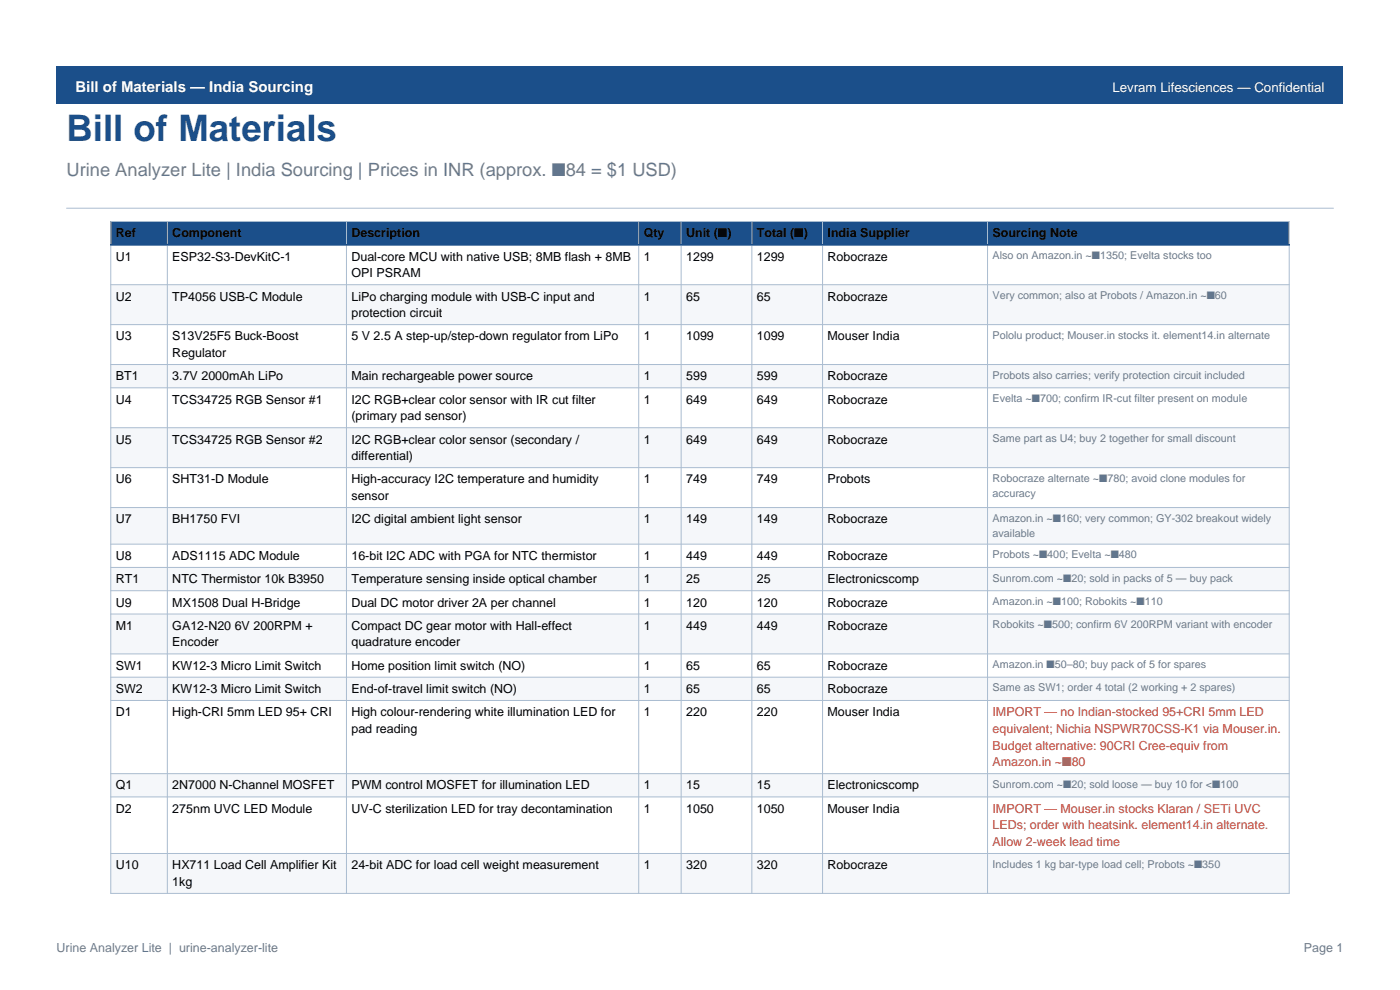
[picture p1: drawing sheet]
<svg xmlns="http://www.w3.org/2000/svg" width="297mm" height="210mm" viewBox="0 0 297 210" stroke-linecap="round" stroke-linejoin="round" font-family="sans-serif">
<defs><g id="words">
<text font-size="7.8" fill="#1b4f8a" x="14.1" y="29.9">Bill of Materials</text>
<text font-size="3.9" fill="#6c7a89" x="14.1" y="37.3">Urine Analyzer Lite | India Sourcing | Prices in INR (approx. ■84 = $1 USD)</text>
<text font-size="3.2" fill="#fff" x="16" y="19.5">Bill of Materials — India Sourcing</text>
<text font-size="2.8" fill="#fff" x="236" y="19.5">Levram Lifesciences — Confidential</text>
<g font-size="2.6">
<text x="24.6" y="50.3">Ref</text>
<text x="36.6" y="50.3">Component</text>
<text x="74.6" y="50.3">Description</text>
<text x="136.6" y="50.3">Qty</text>
<text x="145.6" y="50.3">Unit (■)</text>
<text x="160.6" y="50.3">Total (■)</text>
<text x="175.6" y="50.3">India Supplier</text>
<text x="210.6" y="50.3">Sourcing Note</text>
<text x="24.6" y="55.3">U1</text>
<text x="36.6" y="55.3">ESP32-S3-DevKitC-1</text>
<text x="74.6" y="55.3">Dual-core MCU with native USB; 8MB flash + 8MB</text>
<text x="74.6" y="58.8">OPI PSRAM</text>
<text x="136.6" y="55.3">1</text>
<text x="145.6" y="55.3">1299</text>
<text x="160.6" y="55.3">1299</text>
<text x="175.6" y="55.3">Robocraze</text>
<text x="24.6" y="63.7">U2</text>
<text x="36.6" y="63.7">TP4056 USB-C Module</text>
<text x="74.6" y="63.7">LiPo charging module with USB-C input and</text>
<text x="136.6" y="63.7">1</text>
<text x="145.6" y="63.7">65</text>
<text x="160.6" y="63.7">65</text>
<text x="175.6" y="63.7">Robocraze</text>
<text x="74.6" y="67.3">protection circuit</text>
<text x="24.6" y="72.2">U3</text>
<text x="36.6" y="72.2">S13V25F5 Buck-Boost</text>
<text x="36.6" y="75.7">Regulator</text>
<text x="74.6" y="72.2">5 V 2.5 A step-up/step-down regulator from LiPo</text>
<text x="136.6" y="72.2">1</text>
<text x="145.6" y="72.2">1099</text>
<text x="160.6" y="72.2">1099</text>
<text x="175.6" y="72.2">Mouser India</text>
<text x="24.6" y="80.7">BT1</text>
<text x="36.6" y="80.7">3.7V 2000mAh LiPo</text>
<text x="74.6" y="80.7">Main rechargeable power source</text>
<text x="136.6" y="80.7">1</text>
<text x="145.6" y="80.7">599</text>
<text x="160.6" y="80.7">599</text>
<text x="175.6" y="80.7">Robocraze</text>
<text x="24.6" y="85.6">U4</text>
<text x="36.6" y="85.6">TCS34725 RGB Sensor #1</text>
<text x="74.6" y="85.6">I2C RGB+clear color sensor with IR cut filter</text>
<text x="74.6" y="89.1">(primary pad sensor)</text>
<text x="136.6" y="85.6">1</text>
<text x="145.6" y="85.6">649</text>
<text x="160.6" y="85.6">649</text>
<text x="175.6" y="85.6">Robocraze</text>
<text x="24.6" y="94.1">U5</text>
<text x="36.6" y="94.1">TCS34725 RGB Sensor #2</text>
<text x="74.6" y="94.1">I2C RGB+clear color sensor (secondary /</text>
<text x="136.6" y="94.1">1</text>
<text x="145.6" y="94.1">649</text>
<text x="160.6" y="94.1">649</text>
<text x="175.6" y="94.1">Robocraze</text>
<text x="74.6" y="97.6">differential)</text>
<text x="24.6" y="102.5">U6</text>
<text x="36.6" y="102.5">SHT31-D Module</text>
<text x="74.6" y="102.5">High-accuracy I2C temperature and humidity</text>
<text x="74.6" y="106.1">sensor</text>
<text x="136.6" y="102.5">1</text>
<text x="145.6" y="102.5">749</text>
<text x="160.6" y="102.5">749</text>
<text x="175.6" y="102.5">Probots</text>
<text x="24.6" y="111">U7</text>
<text x="36.6" y="111">BH1750 FVI</text>
<text x="74.6" y="111">I2C digital ambient light sensor</text>
<text x="136.6" y="111">1</text>
<text x="145.6" y="111">149</text>
<text x="160.6" y="111">149</text>
<text x="175.6" y="111">Robocraze</text>
<text x="24.6" y="118.8">U8</text>
<text x="36.6" y="118.8">ADS1115 ADC Module</text>
<text x="74.6" y="118.8">16-bit I2C ADC with PGA for NTC thermistor</text>
<text x="136.6" y="118.8">1</text>
<text x="145.6" y="118.8">449</text>
<text x="160.6" y="118.8">449</text>
<text x="175.6" y="118.8">Robocraze</text>
<text x="24.6" y="123.7">RT1</text>
<text x="36.6" y="123.7">NTC Thermistor 10k B3950</text>
<text x="74.6" y="123.7">Temperature sensing inside optical chamber</text>
<text x="136.6" y="123.7">1</text>
<text x="145.6" y="123.7">25</text>
<text x="160.6" y="123.7">25</text>
<text x="175.6" y="123.7">Electronicscomp</text>
<text x="24.6" y="128.7">U9</text>
<text x="36.6" y="128.7">MX1508 Dual H-Bridge</text>
<text x="74.6" y="128.7">Dual DC motor driver 2A per channel</text>
<text x="136.6" y="128.7">1</text>
<text x="145.6" y="128.7">120</text>
<text x="160.6" y="128.7">120</text>
<text x="175.6" y="128.7">Robocraze</text>
<text x="24.6" y="133.6">M1</text>
<text x="36.6" y="133.6">GA12-N20 6V 200RPM +</text>
<text x="36.6" y="137.1">Encoder</text>
<text x="74.6" y="133.6">Compact DC gear motor with Hall-effect</text>
<text x="74.6" y="137.1">quadrature encoder</text>
<text x="136.6" y="133.6">1</text>
<text x="145.6" y="133.6">449</text>
<text x="160.6" y="133.6">449</text>
<text x="175.6" y="133.6">Robocraze</text>
<text x="24.6" y="142.1">SW1</text>
<text x="36.6" y="142.1">KW12-3 Micro Limit Switch</text>
<text x="74.6" y="142.1">Home position limit switch (NO)</text>
<text x="136.6" y="142.1">1</text>
<text x="145.6" y="142.1">65</text>
<text x="160.6" y="142.1">65</text>
<text x="175.6" y="142.1">Robocraze</text>
<text x="24.6" y="147">SW2</text>
<text x="36.6" y="147">KW12-3 Micro Limit Switch</text>
<text x="74.6" y="147">End-of-travel limit switch (NO)</text>
<text x="136.6" y="147">1</text>
<text x="145.6" y="147">65</text>
<text x="160.6" y="147">65</text>
<text x="175.6" y="147">Robocraze</text>
<text x="24.6" y="151.9">D1</text>
<text x="36.6" y="151.9">High-CRI 5mm LED 95+ CRI</text>
<text x="74.6" y="151.9">High colour-rendering white illumination LED for</text>
<text x="74.6" y="155.5">pad reading</text>
<text x="136.6" y="151.9">1</text>
<text x="145.6" y="151.9">220</text>
<text x="160.6" y="151.9">220</text>
<text x="175.6" y="151.9">Mouser India</text>
<text x="24.6" y="167.5">Q1</text>
<text x="36.6" y="167.5">2N7000 N-Channel MOSFET</text>
<text x="74.6" y="167.5">PWM control MOSFET for illumination LED</text>
<text x="136.6" y="167.5">1</text>
<text x="145.6" y="167.5">15</text>
<text x="160.6" y="167.5">15</text>
<text x="175.6" y="167.5">Electronicscomp</text>
<text x="24.6" y="172.4">D2</text>
<text x="36.6" y="172.4">275nm UVC LED Module</text>
<text x="74.6" y="172.4">UV-C sterilization LED for tray decontamination</text>
<text x="136.6" y="172.4">1</text>
<text x="145.6" y="172.4">1050</text>
<text x="160.6" y="172.4">1050</text>
<text x="175.6" y="172.4">Mouser India</text>
<text x="24.6" y="184.4">U10</text>
<text x="36.6" y="184.4">HX711 Load Cell Amplifier Kit</text>
<text x="74.6" y="184.4">24-bit ADC for load cell weight measurement</text>
<text x="136.6" y="184.4">1</text>
<text x="145.6" y="184.4">320</text>
<text x="160.6" y="184.4">320</text>
<text x="175.6" y="184.4">Robocraze</text>
<text x="36.6" y="187.9">1kg</text>
</g>
<g font-size="2.6" fill="#c0392b">
<text x="210.6" y="151.9">IMPORT — no Indian-stocked 95+CRI 5mm LED</text>
<text x="210.6" y="155.5">equivalent; Nichia NSPWR70CSS-K1 via Mouser.in.</text>
<text x="210.6" y="159">Budget alternative: 90CRI Cree-equiv from</text>
<text x="210.6" y="162.5">Amazon.in ~■80</text>
<text x="210.6" y="172.4">IMPORT — Mouser.in stocks Klaran / SETi UVC</text>
<text x="210.6" y="175.9">LEDs; order with heatsink. element14.in alternate.</text>
<text x="210.6" y="179.5">Allow 2-week lead time</text>
</g>
<g font-size="2.6" fill="#6c7a89">
<text x="12" y="202">Urine Analyzer Lite | urine-analyzer-lite</text>
<text x="276.6" y="202">Page 1</text>
</g>
<g font-size="2.3" fill="#6c7a89">
<text x="210.6" y="54.9">Also on Amazon.in ~■1350; Evelta stocks too</text>
<text x="210.6" y="63.4">Very common; also at Probots / Amazon.in ~■60</text>
<text x="210.6" y="71.9">Pololu product; Mouser.in stocks it. element14.in alternate</text>
<text x="210.6" y="80.3">Probots also carries; verify protection circuit included</text>
<text x="210.6" y="85.3">Evelta ~■700; confirm IR-cut filter present on module</text>
<text x="210.6" y="93.7">Same part as U4; buy 2 together for small discount</text>
<text x="210.6" y="102.2">Robocraze alternate ~■780; avoid clone modules for</text>
<text x="210.6" y="105.4">accuracy</text>
<text x="210.6" y="110.7">Amazon.in ~■160; very common; GY-302 breakout widely</text>
<text x="210.6" y="113.8">available</text>
<text x="210.6" y="118.4">Probots ~■400; Evelta ~■480</text>
<text x="210.6" y="123.4">Sunrom.com ~■20; sold in packs of 5 — buy pack</text>
<text x="210.6" y="128.3">Amazon.in ~■100; Robokits ~■110</text>
<text x="210.6" y="133.2">Robokits ~■500; confirm 6V 200RPM variant with encoder</text>
<text x="210.6" y="141.7">Amazon.in ■50–80; buy pack of 5 for spares</text>
<text x="210.6" y="146.6">Same as SW1; order 4 total (2 working + 2 spares)</text>
<text x="210.6" y="167.1">Sunrom.com ~■20; sold loose — buy 10 for &lt;■100</text>
<text x="210.6" y="184">Includes 1 kg bar-type load cell; Probots ~■350</text>
</g>
</g></defs>
<path d="M12 14h273v8h-273z" fill-rule="evenodd" fill="#1b4f8a"/>
<path d="M14.1 44.2h268.8" fill="none" stroke="#aabcd0" stroke-width=".21"/>
<path d="M23.5 47h250v4.9h-250z" fill-rule="evenodd" fill="#1b4f8a"/>
<path d="M23.5 51.9h250v8.5h-250z" fill-rule="evenodd" fill="#fff"/>
<path d="M23.5 60.4h250v8.5h-250z" fill-rule="evenodd" fill="#f5f7fa"/>
<path d="M23.5 68.9h250v8.4h-250z" fill-rule="evenodd" fill="#fff"/>
<path d="M23.5 77.3h250v5h-250z" fill-rule="evenodd" fill="#f5f7fa"/>
<path d="M23.5 82.3h250v8.4h-250z" fill-rule="evenodd" fill="#fff"/>
<path d="M23.5 90.7h250v8.5h-250z" fill-rule="evenodd" fill="#f5f7fa"/>
<path d="M23.5 99.2h250v8.5h-250z" fill-rule="evenodd" fill="#fff"/>
<path d="M23.5 107.7h250v7.7h-250z" fill-rule="evenodd" fill="#f5f7fa"/>
<path d="M23.5 115.4h250v5h-250z" fill-rule="evenodd" fill="#fff"/>
<path d="M23.5 120.4h250v4.9h-250z" fill-rule="evenodd" fill="#f5f7fa"/>
<path d="M23.5 125.3h250v4.9h-250z" fill-rule="evenodd" fill="#fff"/>
<path d="M23.5 130.2h250v8.5h-250z" fill-rule="evenodd" fill="#f5f7fa"/>
<path d="M23.5 138.7h250v4.9h-250z" fill-rule="evenodd" fill="#fff"/>
<path d="M23.5 143.6h250v5h-250z" fill-rule="evenodd" fill="#f5f7fa"/>
<path d="M23.5 148.6h250v15.5h-250z" fill-rule="evenodd" fill="#fff"/>
<path d="M23.5 164.1h250v4.9h-250z" fill-rule="evenodd" fill="#f5f7fa"/>
<path d="M23.5 169h250v12h-250z" fill-rule="evenodd" fill="#fff"/>
<path d="M23.5 181h250v8.5h-250z" fill-rule="evenodd" fill="#f5f7fa"/>
<g fill="none" stroke="#aabcd0" stroke-width=".21">
<path d="M23.5 47h250v142.5h-250zM23.5 51.9h250M35.5 47v142.5M73.5 47v142.5M135.5 47v142.5M144.5 47v142.5M159.5 47v142.5M174.5 47v142.5M209.5 47v142.5M23.5 60.4h250M23.5 68.9h250M23.5 77.3h250"/>
<path d="M23.5 82.3h250M23.5 90.7h250M23.5 99.2h250M23.5 107.7h250M23.5 115.4h250M23.5 120.4h250M23.5 125.3h250M23.5 130.2h250M23.5 138.7h250M23.5 143.6h250M23.5 148.6h250M23.5 164.1h250"/>
<path d="M23.5 169h250M23.5 181h250"/>
</g>
<path d="M23.5 51.9h250" fill="none" stroke="#1b4f8a" stroke-width=".35"/>
<use href="#words"/>
</svg>
